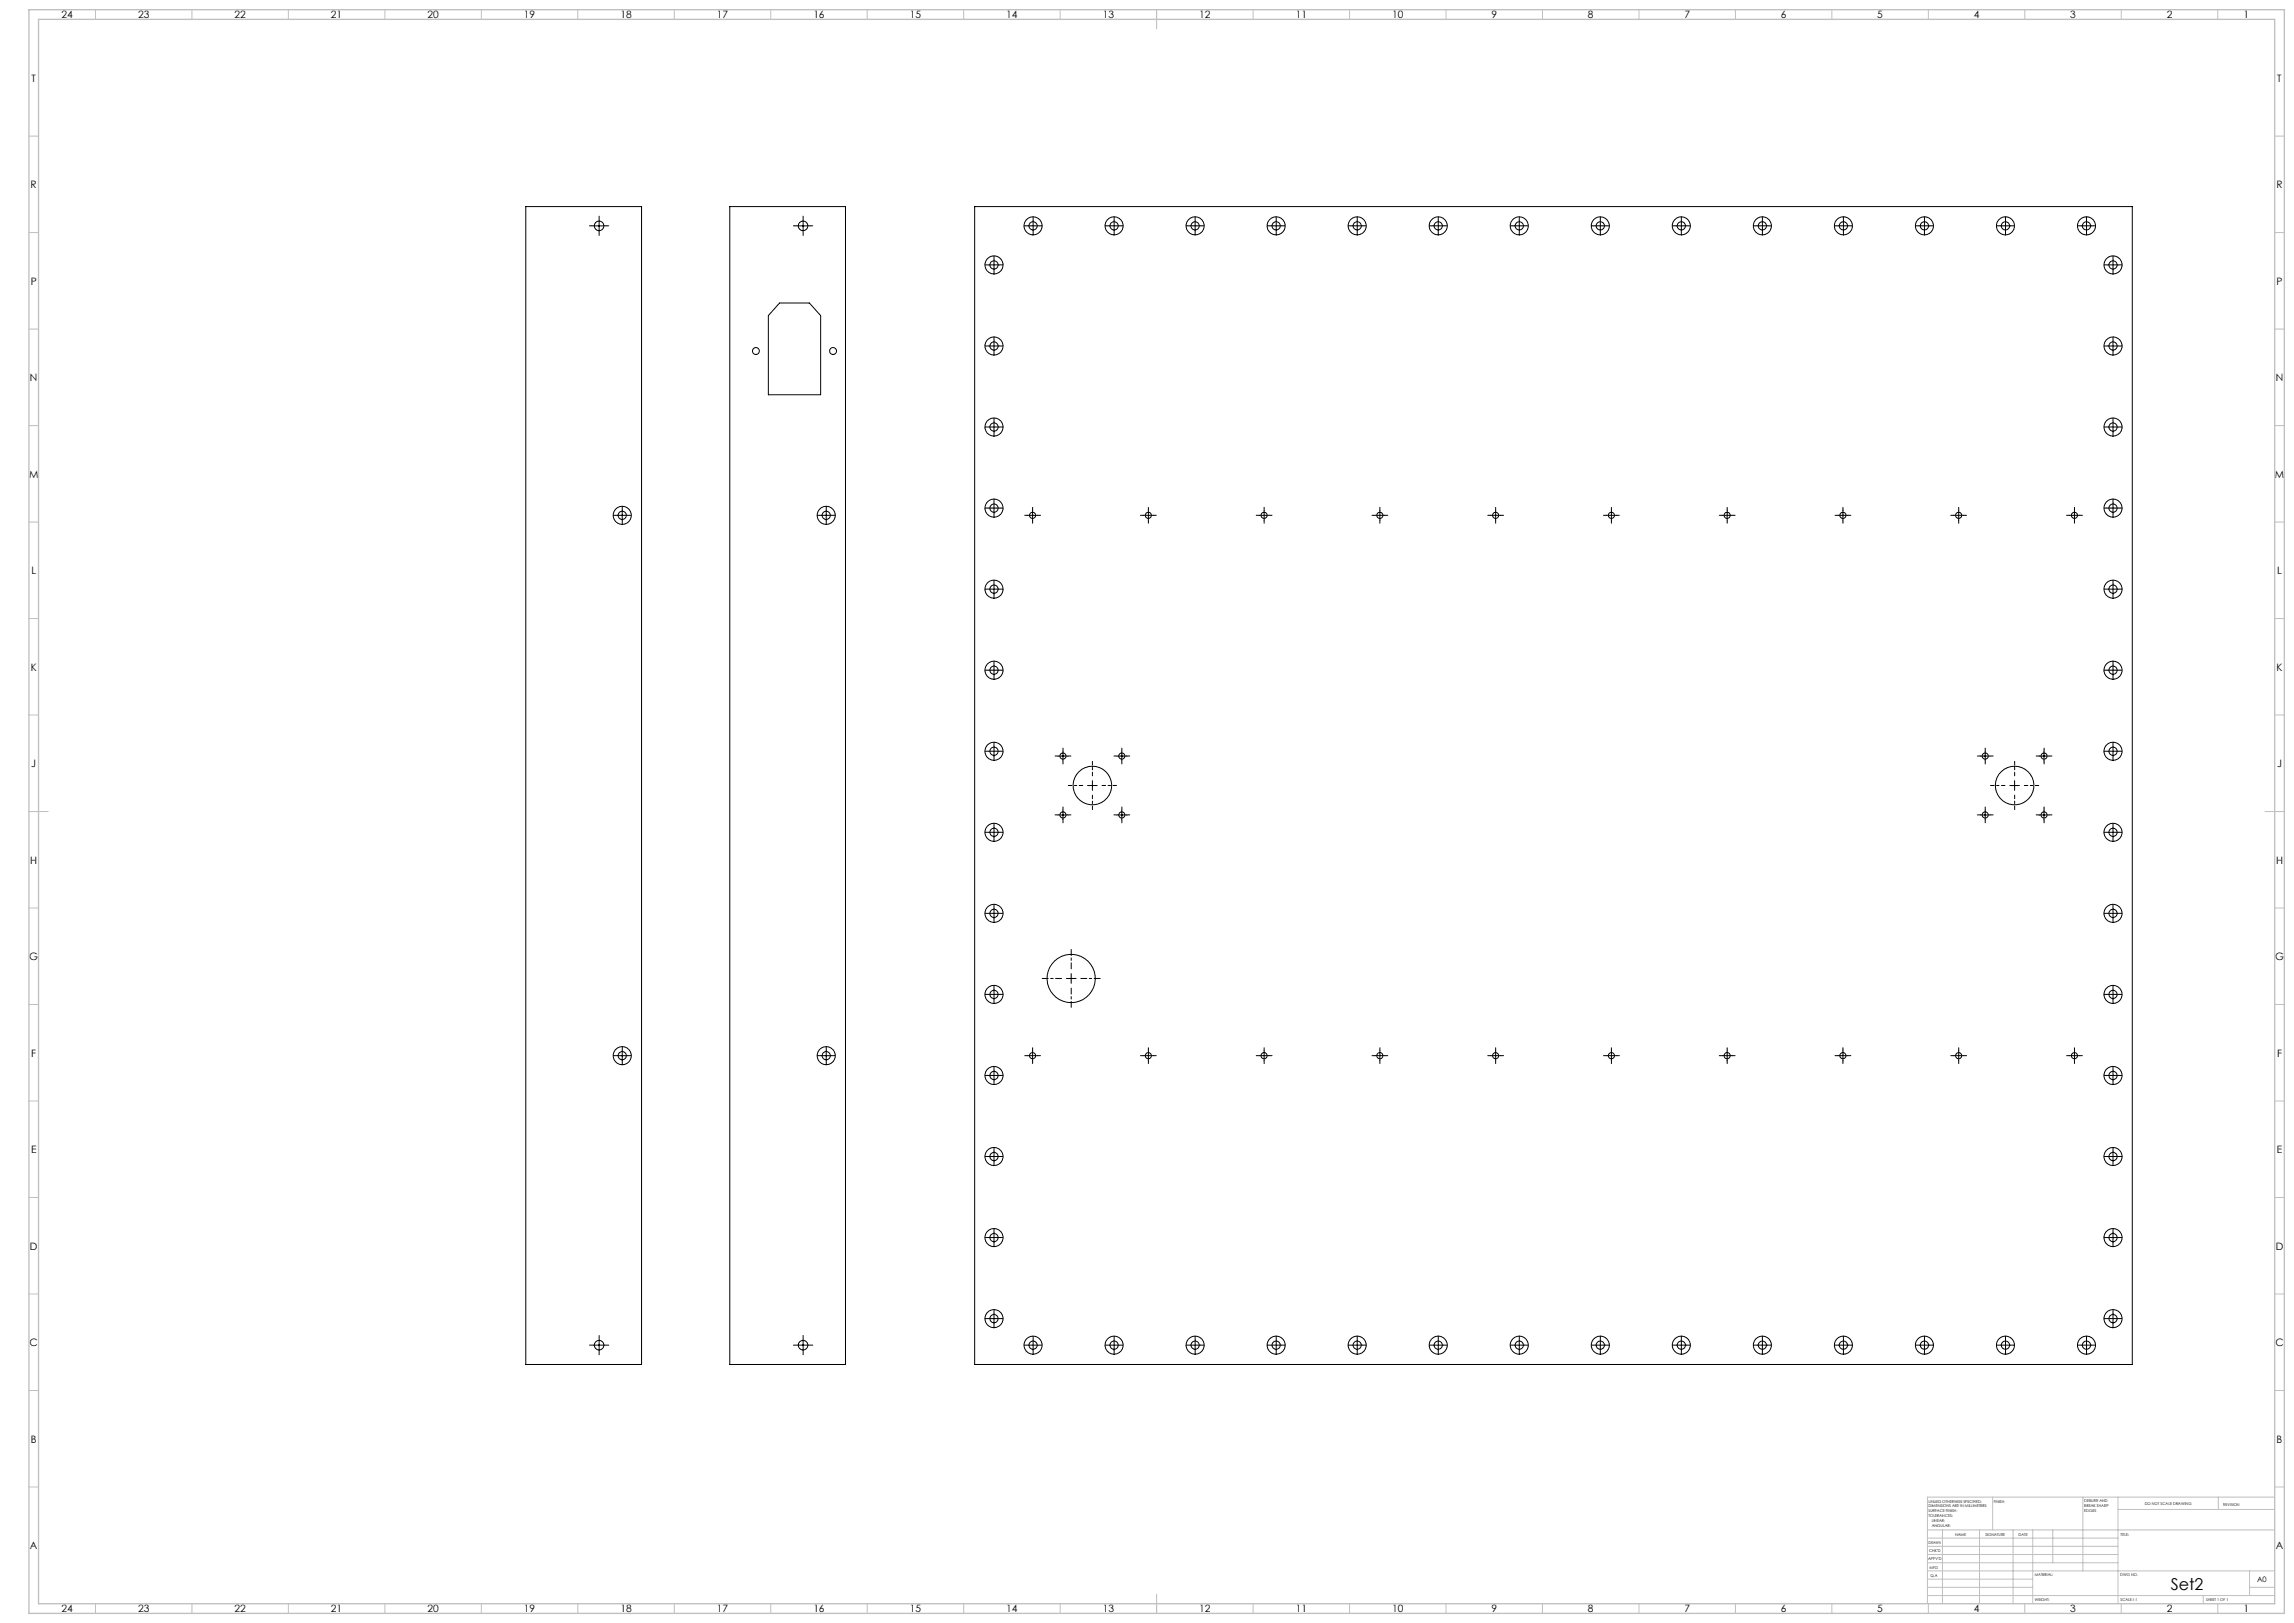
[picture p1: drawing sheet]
<svg xmlns="http://www.w3.org/2000/svg" width="1189mm" height="841mm" viewBox="0 0 1189 841" stroke-linecap="round" stroke-linejoin="round" font-family="sans-serif">
<defs><g id="words">
<text font-size="8.5" x="1125" y="824">Set2</text>
<g font-size="5.3">
<text x="32" y="10">24</text>
<text x="72" y="10">23</text>
<text x="122" y="10">22</text>
<text x="172" y="10">21</text>
<text x="222" y="10">20</text>
<text x="272" y="10">19</text>
<text x="322" y="10">18</text>
<text x="372" y="10">17</text>
<text x="422" y="10">16</text>
<text x="472" y="10">15</text>
<text x="522" y="10">14</text>
<text x="572" y="10">13</text>
<text x="622" y="10">12</text>
<text x="672" y="10">11</text>
<text x="722" y="10">10</text>
<text x="773" y="10">9</text>
<text x="823" y="10">8</text>
<text x="873" y="10">7</text>
<text x="923" y="10">6</text>
<text x="973" y="10">5</text>
<text x="1023" y="10">4</text>
<text x="1073" y="10">3</text>
<text x="1123" y="10">2</text>
<text x="1163" y="10">1</text>
<text x="16" y="42">T</text>
<text x="1180" y="42">T</text>
<text x="16" y="97">R</text>
<text x="1180" y="97">R</text>
<text x="16" y="147">P</text>
<text x="1180" y="147">P</text>
<text x="16" y="198">N</text>
<text x="1180" y="198">N</text>
<text x="15" y="248">M</text>
<text x="1179" y="248">M</text>
<text x="16" y="298">L</text>
<text x="1180" y="298">L</text>
<text x="16" y="348">K</text>
<text x="1180" y="348">K</text>
<text x="16" y="398">J</text>
<text x="1180" y="398">J</text>
<text x="16" y="448">H</text>
<text x="1180" y="448">H</text>
<text x="15" y="498">G</text>
<text x="1179" y="498">G</text>
<text x="16" y="548">F</text>
<text x="1180" y="548">F</text>
<text x="16" y="598">E</text>
<text x="1180" y="598">E</text>
<text x="16" y="648">D</text>
<text x="1180" y="648">D</text>
<text x="15" y="698">C</text>
<text x="1179" y="698">C</text>
<text x="16" y="748">B</text>
<text x="1180" y="748">B</text>
<text x="16" y="803">A</text>
<text x="1180" y="803">A</text>
<text x="32" y="836">24</text>
<text x="72" y="836">23</text>
<text x="122" y="836">22</text>
<text x="172" y="836">21</text>
<text x="222" y="836">20</text>
<text x="272" y="836">19</text>
<text x="322" y="836">18</text>
<text x="372" y="836">17</text>
<text x="422" y="836">16</text>
<text x="472" y="836">15</text>
<text x="522" y="836">14</text>
<text x="572" y="836">13</text>
<text x="622" y="836">12</text>
<text x="672" y="836">11</text>
<text x="722" y="836">10</text>
<text x="773" y="836">9</text>
<text x="823" y="836">8</text>
<text x="873" y="836">7</text>
<text x="923" y="836">6</text>
<text x="973" y="836">5</text>
<text x="1023" y="836">4</text>
<text x="1073" y="836">3</text>
<text x="1123" y="836">2</text>
<text x="1163" y="836">1</text>
</g>
<text font-size="3.9" x="1170" y="820">A0</text>
<g font-size="2">
<text x="1000" y="779">UNLESS OTHERWISE SPECIFIED:</text>
<text x="1033" y="779">FINISH:</text>
<text x="1080" y="778">DEBURR AND</text>
<text x="1112" y="780">DO NOT SCALE DRAWING</text>
<text x="1000" y="781">DIMENSIONS ARE IN MILLIMETERS</text>
<text x="1000" y="784">SURFACE FINISH:</text>
<text x="1080" y="781">BREAK SHARP</text>
<text x="1080" y="783">EDGES</text>
<text x="1152" y="780">REVISION</text>
<text x="1000" y="786">TOLERANCES:</text>
<text x="1001" y="789">LINEAR:</text>
<text x="1001" y="791">ANGULAR:</text>
<text x="1013" y="796">NAME</text>
<text x="1029" y="796">SIGNATURE</text>
<text x="1046" y="796">DATE</text>
<text x="1099" y="796">TITLE:</text>
<text x="1000" y="800">DRAWN</text>
<text x="999" y="808">APPV'D</text>
<text x="1000" y="804">CHK'D</text>
<text x="1000" y="813">MFG</text>
<text x="1001" y="817">Q.A</text>
<text x="1055" y="817">MATERIAL:</text>
<text x="1099" y="817">DWG NO.</text>
<text x="1055" y="830">WEIGHT:</text>
<text x="1099" y="830">SCALE:1:1</text>
<text x="1143" y="830">SHEET 1 OF 1</text>
</g>
</g></defs>
<g fill="none" stroke="#000" stroke-width=".52" stroke-dasharray="15.2 1.3 1.3 1.3">
<path d="M308 117h-2M311 115v-3M311 120v2M313 117h3M414 117h-3M416 115v-3M416 120v2M419 117h2M533 117h-2M535 117v-2M535 117h-2M535 117v3"/>
<path d="M535 117h3M535 115v-3M535 120v2M538 117h2M575 117h-2M577 117v-2M577 117h-2M577 117v3M577 117h3M577 115v-3M577 120v2M580 117h2"/>
<path d="M617 117h-2M619 117v-2M619 117h-2M619 117v3M619 117h3M619 115v-3M619 120v2M622 117h2M659 117h-2M661 117v-2M661 117h-2M661 117v3"/>
<path d="M661 117h3M661 115v-3M661 120v2M664 117h2M701 117h-2M703 117v-2M703 117h-2M703 117v3M703 117h3M703 115v-3M703 120v2M706 117h2"/>
<path d="M743 117h-2M745 117v-2M745 117h-2M745 117v3M745 117h3M745 115v-3M745 120v2M748 117h2M785 117h-2M787 117v-2M787 117h-2M787 117v3"/>
<path d="M787 117h3M787 115v-3M787 120v2M790 117h2M827 117h-2M829 117v-2M829 117h-2M829 117v3M829 117h3M829 115v-3M829 120v2M832 117h2"/>
<path d="M869 117h-2M871 117v-2M871 117h-2M871 117v3M871 117h3M871 115v-3M871 120v2M874 117h2M911 117h-2M913 117v-2M913 117h-2M913 117v3"/>
<path d="M913 117h3M913 115v-3M913 120v2M916 117h2M953 117h-2M955 117v-2M955 117h-2M955 117v3M955 117h3M955 115v-3M955 120v2M958 117h2"/>
<path d="M995 117h-2M997 117v-2M997 117h-2M997 117v3M997 117h3M997 115v-3M997 120v2M1000 117h2M1037 117h-2M1039 117v-2M1039 117h-2M1039 117v3"/>
<path d="M1039 117h3M1039 115v-3M1039 120v2M1042 117h2M1079 117h-2M1081 117v-2M1081 117h-2M1081 117v3M1081 117h3M1081 115v-3M1081 120v2M1084 117h2"/>
<path d="M513 137h-2M515 137v-2M515 137h-2M515 137v3M515 137h3M515 135v-2M515 140v2M518 137h2M1093 137h-2M1095 137v-2M1095 137h-2M1095 137v3"/>
<path d="M1095 137h3M1095 135v-2M1095 140v2M1098 137h2M513 179h-2M515 179v-2M515 179h-2M515 179v3M515 179h3M515 177v-2M518 179h2M1093 179h-2"/>
<path d="M1095 179v-2M1095 179h-2M1095 179v3M1095 179h3M1095 177v-2M1098 179h2M515 182v2M1095 182v2M515 219v-2M1095 219v-2M513 221h-2M515 221v-2"/>
<path d="M515 221h-2M515 221v3M515 221h3M515 224v2M518 221h2M1093 221h-2M1095 221v-2M1095 221h-2M1095 221v3M1095 221h3M1095 224v2M1098 221h2"/>
<path d="M320 267h-2M323 265v-3M323 270v2M325 267h2M426 267h-2M428 265v-3M428 270v2M431 267h2M513 263h-2M515 263v-2M515 263h-2M515 263v3"/>
<path d="M515 263h3M515 261v-2M515 266v2M518 263h2M533 267h-2M535 265v-2M535 270v1M538 267h1M593 267h-2M595 267v-2M595 267h-2M595 267v3"/>
<path d="M595 267h3M595 265v-2M595 270v1M598 267h1M653 267h-2M655 267v-2M655 267h-2M655 267v3M655 267h3M655 265v-2M655 270v1M658 267h1"/>
<path d="M713 267h-2M715 267v-2M715 267h-2M715 267v3M715 267h3M715 265v-2M715 270v1M718 267h1M773 267h-2M775 267v-2M775 267h-2M775 267v3"/>
<path d="M775 267h3M775 265v-2M775 270v1M778 267h1M833 267h-2M835 267v-2M835 267h-2M835 267v3M835 267h3M835 265v-2M835 270v1M838 267h1"/>
<path d="M893 267h-2M895 267v-2M895 267h-2M895 267v3M895 267h3M895 265v-2M895 270v1M898 267h1M953 267h-2M955 267v-2M955 267h-2M955 267v3"/>
<path d="M955 267h3M955 265v-2M955 270v1M958 267h1M1013 267h-2M1015 267v-2M1015 267h-2M1015 267v3M1015 267h3M1015 265v-2M1015 270v1M1018 267h1"/>
<path d="M1073 267h-2M1075 267v-2M1075 267h-2M1075 267v3M1075 267h3M1075 265v-2M1075 270v1M1078 267h1M1093 263h-2M1095 263v-2M1095 263h-2M1095 263v3"/>
<path d="M1095 263h3M1095 261v-2M1095 266v2M1098 263h2M513 305h-2M515 305v-2M515 305h-2M515 305v3M515 305h3M515 303v-2M515 308v2M518 305h2"/>
<path d="M1093 305h-2M1095 305v-2M1095 305h-2M1095 305v3M1095 305h3M1095 303v-2M1095 308v2M1098 305h2M513 347h-2M515 347v-2M515 347h-2M515 347v3"/>
<path d="M515 347h3M515 345v-2M515 350v2M518 347h2M1093 347h-2M1095 347v-2M1095 347h-2M1095 347v3M1095 347h3M1095 345v-2M1095 350v2M1098 347h2"/>
<path d="M513 389h-2M515 389v-2M515 389h-2M515 389v3M515 389h3M515 387v-2M515 392v2M518 389h2M548 392h-1M551 389v-1M551 394v2M553 392h2"/>
<path d="M579 392h-2M581 389v-1M581 394v2M584 392h2M1026 392h-1M1029 389v-1M1029 394v2M1031 392h2M1057 392h-2M1059 389v-1M1059 394v2M1062 392h2"/>
<path d="M1093 389h-2M1095 389v-2M1095 389h-2M1095 389v3M1095 389h3M1095 387v-2M1095 392v2M1098 389h2M551 420v-2M581 420v-2M1029 420v-2M1059 420v-2"/>
<path d="M513 431h-2M515 431v-2M515 431h-2M515 431v3M515 431h3M515 429v-2M515 434v2M518 431h2M548 422h-1M551 425v1M553 422h2M579 422h-2"/>
<path d="M581 425v1M584 422h2M1026 422h-1M1029 425v1M1031 422h2M1057 422h-2M1059 425v1M1062 422h2M1093 431h-2M1095 431v-2M1095 431h-2M1095 431v3"/>
<path d="M1095 431h3M1095 429v-2M1095 434v2M1098 431h2M513 473h-2M515 473v-2M515 473h-2M515 473v3M515 473h3M515 471v-2M515 476v2M518 473h2"/>
<path d="M1093 473h-2M1095 473v-2M1095 473h-2M1095 473v3M1095 473h3M1095 471v-2M1095 476v2M1098 473h2M513 515h-2M515 515v-2M515 515h-2M515 515v3"/>
<path d="M515 515h3M515 513v-2M515 518v2M518 515h2M1093 515h-2M1095 515v-2M1095 515h-2M1095 515v3M1095 515h3M1095 513v-2M1095 518v2M1098 515h2"/>
<path d="M320 547h-2M323 545v-3M323 550v2M325 547h2M426 547h-2M428 545v-3M428 550v2M431 547h2M513 557h-2M515 557v-2M515 557h-2M515 557v3"/>
<path d="M515 557h3M515 555v-2M515 560v2M518 557h2M533 547h-2M535 547v-2M535 547h-2M535 547v3M535 547h3M535 545v-2M535 550v1M538 547h1"/>
<path d="M593 547h-2M595 547v-2M595 547h-2M595 547v3M595 547h3M595 545v-2M595 550v1M598 547h1M653 547h-2M655 547v-2M655 547h-2M655 547v3"/>
<path d="M655 547h3M655 545v-2M655 550v1M658 547h1M713 547h-2M715 547v-2M715 547h-2M715 547v3M715 547h3M715 545v-2M715 550v1M718 547h1"/>
<path d="M773 547h-2M775 547v-2M775 547h-2M775 547v3M775 547h3M775 545v-2M775 550v1M778 547h1M833 547h-2M835 547v-2M835 547h-2M835 547v3"/>
<path d="M835 547h3M835 545v-2M835 550v1M838 547h1M893 547h-2M895 547v-2M895 547h-2M895 547v3M895 547h3M895 545v-2M895 550v1M898 547h1"/>
<path d="M953 547h-2M955 547v-2M955 547h-2M955 547v3M955 547h3M955 545v-2M955 550v1M958 547h1M1013 547h-2M1015 547v-2M1015 547h-2M1015 547v3"/>
<path d="M1015 547h3M1015 545v-2M1015 550v1M1018 547h1M1073 547h-2M1075 547v-2M1075 547h-2M1075 547v3M1075 547h3M1075 545v-2M1075 550v1M1078 547h1"/>
<path d="M1093 557h-2M1095 557v-2M1095 557h-2M1095 557v3M1095 557h3M1095 555v-2M1095 560v2M1098 557h2M513 599h-2M515 599v-2M515 599h-2M515 599v3"/>
<path d="M515 599h3M515 597v-2M518 599h2M1093 599h-2M1095 599v-2M1095 599h-2M1095 599v3M1095 599h3M1095 597v-2M1098 599h2M515 602v2M1095 602v2"/>
<path d="M515 639v-2M1095 639v-2M513 641h-2M515 641v-2M515 641h-2M515 641v3M515 641h3M515 644v2M518 641h2M1093 641h-2M1095 641v-2M1095 641h-2"/>
<path d="M1095 641v3M1095 641h3M1095 644v2M1098 641h2M308 697h-2M311 695v-3M311 700v2M313 697h3M414 697h-3M416 695v-3M416 700v2M419 697h2"/>
<path d="M513 683h-2M515 681v-2M515 686v2M518 683h2M533 697h-2M535 697v-2M535 697h-2M535 697v3M535 697h3M535 695v-3M535 700v2M538 697h2"/>
<path d="M575 697h-2M577 697v-2M577 697h-2M577 697v3M577 697h3M577 695v-3M577 700v2M580 697h2M617 697h-2M619 697v-2M619 697h-2M619 697v3"/>
<path d="M619 697h3M619 695v-3M619 700v2M622 697h2M659 697h-2M661 697v-2M661 697h-2M661 697v3M661 697h3M661 695v-3M661 700v2M664 697h2"/>
<path d="M701 697h-2M703 697v-2M703 697h-2M703 697v3M703 697h3M703 695v-3M703 700v2M706 697h2M743 697h-2M745 697v-2M745 697h-2M745 697v3"/>
<path d="M745 697h3M745 695v-3M745 700v2M748 697h2M785 697h-2M787 697v-2M787 697h-2M787 697v3M787 697h3M787 695v-3M787 700v2M790 697h2"/>
<path d="M827 697h-2M829 697v-2M829 697h-2M829 697v3M829 697h3M829 695v-3M829 700v2M832 697h2M869 697h-2M871 697v-2M871 697h-2M871 697v3"/>
<path d="M871 697h3M871 695v-3M871 700v2M874 697h2M911 697h-2M913 697v-2M913 697h-2M913 697v3M913 697h3M913 695v-3M913 700v2M916 697h2"/>
<path d="M953 697h-2M955 697v-2M955 697h-2M955 697v3M955 697h3M955 695v-3M955 700v2M958 697h2M995 697h-2M997 697v-2M997 697h-2M997 697v3"/>
<path d="M997 697h3M997 695v-3M997 700v2M1000 697h2M1037 697h-2M1039 697v-2M1039 697h-2M1039 697v3M1039 697h3M1039 695v-3M1039 700v2M1042 697h2"/>
<path d="M1079 697h-2M1081 697v-2M1081 697h-2M1081 697v3M1081 697h3M1081 695v-3M1081 700v2M1084 697h2M1093 683h-2M1095 683v-2M1095 683h-2M1095 683v3"/>
<path d="M1095 683h3M1095 681v-2M1095 686v2M1098 683h2"/>
</g>
<path d="M561 407h-7M566 402v-7M566 412v8M571 407h8M1039 407h-7M1044 402v-7M1044 412v8M1049 407h8" fill="none" stroke="#000" stroke-width=".52" stroke-dasharray="15.2 1.3 1.3 1.3" stroke-dashoffset="13.4"/>
<path d="M550 507h-10M555 502v-10M555 512v10M560 507h10" fill="none" stroke="#000" stroke-width=".52" stroke-dasharray="15.2 1.3 1.3 1.3" stroke-dashoffset="12.1"/>
<g fill="none" stroke="#000" stroke-width=".52">
<path d="M273 107h60v600h-60zM308 117h5M311 115v5M378 107h60v600h-60zM414 117h5M416 115v5M505 107h600v600h-600zM404 157h16l5 7v41h-27v-41zM320 267h5M323 265v5M426 267h5M428 265v5"/>
<path d="M533 267h5M535 265v5M548 392h5M551 389v5M579 392h5M581 389v5M1026 392h5M1029 389v5M1057 392h5M1059 389v5M551 420v5M564 407h5"/>
<path d="M566 405v5M581 420v5M1029 420v5M1042 407h5M1044 405v5M1059 420v5M548 422h5M579 422h5M1026 422h5M1057 422h5M553 507h5M555 505v5"/>
<path d="M320 547h5M323 545v5M426 547h5M428 545v5M308 697h5M311 695v5M414 697h5M416 695v5M513 683h5M515 681v5"/>
<circle cx="311" cy="117" r="2.5"/>
<circle cx="416" cy="117" r="2.5"/>
<circle cx="535" cy="117" r="5"/>
<circle cx="535" cy="117" r="2.1"/>
<circle cx="577" cy="117" r="2.2"/>
<circle cx="577" cy="117" r="5"/>
<circle cx="619" cy="117" r="5"/>
<circle cx="619" cy="117" r="2.1"/>
<circle cx="661" cy="117" r="2.2"/>
<circle cx="661" cy="117" r="5"/>
<circle cx="703" cy="117" r="5"/>
<circle cx="703" cy="117" r="2.1"/>
<circle cx="745" cy="117" r="5"/>
<circle cx="745" cy="117" r="2.1"/>
<circle cx="787" cy="117" r="5"/>
<circle cx="787" cy="117" r="2.2"/>
<circle cx="829" cy="117" r="5"/>
<circle cx="829" cy="117" r="2.1"/>
<circle cx="871" cy="117" r="5"/>
<circle cx="871" cy="117" r="2.2"/>
<circle cx="913" cy="117" r="5"/>
<circle cx="913" cy="117" r="2.1"/>
<circle cx="955" cy="117" r="2.2"/>
<circle cx="955" cy="117" r="5"/>
<circle cx="997" cy="117" r="5"/>
<circle cx="997" cy="117" r="2.1"/>
<circle cx="1039" cy="117" r="2.2"/>
<circle cx="1039" cy="117" r="5"/>
<circle cx="1081" cy="117" r="5"/>
<circle cx="1081" cy="117" r="2.1"/>
<circle cx="515" cy="137" r="5"/>
<circle cx="515" cy="137" r="2.1"/>
<circle cx="1095" cy="137" r="5"/>
<circle cx="1095" cy="137" r="2.1"/>
<circle cx="515" cy="179" r="5"/>
<circle cx="515" cy="179" r="2.1"/>
<circle cx="1095" cy="179" r="5"/>
<circle cx="1095" cy="179" r="2.1"/>
<circle cx="392" cy="182" r="1.8"/>
<circle cx="432" cy="182" r="1.8"/>
<circle cx="515" cy="221" r="5"/>
<circle cx="515" cy="221" r="2.1"/>
<circle cx="1095" cy="221" r="5"/>
<circle cx="1095" cy="221" r="2.1"/>
<circle cx="323" cy="267" r="5"/>
<circle cx="323" cy="267" r="2.1"/>
<circle cx="428" cy="267" r="5"/>
<circle cx="428" cy="267" r="2.1"/>
<circle cx="515" cy="263" r="5"/>
<circle cx="515" cy="263" r="2.1"/>
<circle cx="535" cy="267" r="1.6"/>
<circle cx="595" cy="267" r="1.6"/>
<circle cx="655" cy="267" r="1.6"/>
<circle cx="715" cy="267" r="1.6"/>
<circle cx="775" cy="267" r="1.6"/>
<circle cx="835" cy="267" r="1.6"/>
<circle cx="895" cy="267" r="1.6"/>
<circle cx="955" cy="267" r="1.6"/>
<circle cx="1015" cy="267" r="1.6"/>
<circle cx="1075" cy="267" r="1.6"/>
<circle cx="1095" cy="263" r="5"/>
<circle cx="1095" cy="263" r="2.1"/>
<circle cx="515" cy="305" r="5"/>
<circle cx="515" cy="305" r="2.1"/>
<circle cx="1095" cy="305" r="5"/>
<circle cx="1095" cy="305" r="2.1"/>
<circle cx="515" cy="347" r="5"/>
<circle cx="515" cy="347" r="2.1"/>
<circle cx="1095" cy="347" r="5"/>
<circle cx="1095" cy="347" r="2.1"/>
<circle cx="515" cy="389" r="5"/>
<circle cx="515" cy="389" r="2.1"/>
<circle cx="551" cy="392" r="1.6"/>
<circle cx="581" cy="392" r="1.6"/>
<circle cx="1029" cy="392" r="1.6"/>
<circle cx="1059" cy="392" r="1.6"/>
<circle cx="1095" cy="389" r="5"/>
<circle cx="1095" cy="389" r="2.1"/>
<circle cx="566" cy="407" r="10"/>
<circle cx="1044" cy="407" r="10"/>
<circle cx="515" cy="431" r="5"/>
<circle cx="515" cy="431" r="2.1"/>
<circle cx="551" cy="422" r="1.6"/>
<circle cx="581" cy="422" r="1.6"/>
<circle cx="1029" cy="422" r="1.6"/>
<circle cx="1059" cy="422" r="1.6"/>
<circle cx="1095" cy="431" r="5"/>
<circle cx="1095" cy="431" r="2.1"/>
<circle cx="515" cy="473" r="5"/>
<circle cx="515" cy="473" r="2.1"/>
<circle cx="1095" cy="473" r="5"/>
<circle cx="1095" cy="473" r="2.1"/>
<circle cx="515" cy="515" r="5"/>
<circle cx="515" cy="515" r="2.1"/>
<circle cx="555" cy="507" r="12"/>
<circle cx="1095" cy="515" r="5"/>
<circle cx="1095" cy="515" r="2.1"/>
<circle cx="323" cy="547" r="5"/>
<circle cx="323" cy="547" r="2.1"/>
<circle cx="428" cy="547" r="5"/>
<circle cx="428" cy="547" r="2.1"/>
<circle cx="515" cy="557" r="5"/>
<circle cx="515" cy="557" r="2.1"/>
<circle cx="535" cy="547" r="1.6"/>
<circle cx="595" cy="547" r="1.6"/>
<circle cx="655" cy="547" r="1.6"/>
<circle cx="715" cy="547" r="1.6"/>
<circle cx="775" cy="547" r="1.6"/>
<circle cx="835" cy="547" r="1.6"/>
<circle cx="895" cy="547" r="1.6"/>
<circle cx="955" cy="547" r="1.6"/>
<circle cx="1015" cy="547" r="1.6"/>
<circle cx="1075" cy="547" r="1.6"/>
<circle cx="1095" cy="557" r="5"/>
<circle cx="1095" cy="557" r="2.1"/>
<circle cx="515" cy="599" r="5"/>
<circle cx="515" cy="599" r="2.1"/>
<circle cx="1095" cy="599" r="5"/>
<circle cx="1095" cy="599" r="2.1"/>
<circle cx="515" cy="641" r="5"/>
<circle cx="515" cy="641" r="2.1"/>
<circle cx="1095" cy="641" r="5"/>
<circle cx="1095" cy="641" r="2.1"/>
<circle cx="311" cy="697" r="2.5"/>
<circle cx="416" cy="697" r="2.5"/>
<circle cx="515" cy="683" r="5"/>
<circle cx="515" cy="683" r="2.1"/>
<circle cx="535" cy="697" r="5"/>
<circle cx="535" cy="697" r="2.1"/>
<circle cx="577" cy="697" r="2.2"/>
<circle cx="577" cy="697" r="5"/>
<circle cx="619" cy="697" r="5"/>
<circle cx="619" cy="697" r="2.1"/>
<circle cx="661" cy="697" r="2.2"/>
<circle cx="661" cy="697" r="5"/>
<circle cx="703" cy="697" r="5"/>
<circle cx="703" cy="697" r="2.1"/>
<circle cx="745" cy="697" r="5"/>
<circle cx="745" cy="697" r="2.1"/>
<circle cx="787" cy="697" r="5"/>
<circle cx="787" cy="697" r="2.2"/>
<circle cx="829" cy="697" r="5"/>
<circle cx="829" cy="697" r="2.1"/>
<circle cx="871" cy="697" r="5"/>
<circle cx="871" cy="697" r="2.2"/>
<circle cx="913" cy="697" r="5"/>
<circle cx="913" cy="697" r="2.1"/>
<circle cx="955" cy="697" r="2.2"/>
<circle cx="955" cy="697" r="5"/>
<circle cx="997" cy="697" r="5"/>
<circle cx="997" cy="697" r="2.1"/>
<circle cx="1039" cy="697" r="2.2"/>
<circle cx="1039" cy="697" r="5"/>
<circle cx="1081" cy="697" r="5"/>
<circle cx="1081" cy="697" r="2.1"/>
<circle cx="1095" cy="683" r="5"/>
<circle cx="1095" cy="683" r="2.1"/>
</g>
<g fill="none" stroke="#c0c0c0" stroke-width=".52">
<path d="M49 5v5M99 5v5M149 5v5M199 5v5M249 5v5M299 5v5M349 5v5M399 5v5M449 5v5M499 5v5M549 5v5M599 5v10"/>
<path d="M649 5v5M699 5v5M749 5v5M799 5v5M849 5v5M899 5v5M949 5v5M999 5v5M1049 5v5M1099 5v5M1149 5v5M15 71h5"/>
<path d="M1179 71h5M15 121h5M1179 121h5M15 171h5M1179 171h5M15 221h5M1179 221h5M15 271h5M1179 271h5M15 321h5M1179 321h5M15 371h5"/>
<path d="M1179 371h5M15 421h10M1174 421h10M15 471h5M1179 471h5M15 521h5M1179 521h5M15 571h5M1179 571h5M15 621h5M1179 621h5M15 671h5"/>
<path d="M1179 671h5M15 721h5M1179 721h5M15 771h5M1033 776v17M1080 776v38M1098 776v55M1150 776v6M1179 771h5M1179 776h-180v55M999 793h180M999 797h99"/>
<path d="M1007 793v38M1026 793v38M1043 793v38M1054 793v38M1064 793v17M1098 782h81M999 810h99M999 806h99M999 801h99M999 818h55M999 814h180M1166 814v13"/>
<path d="M49 831v5M99 831v5M149 831v5M199 831v5M249 831v5M299 831v5M349 831v5M399 831v5M449 831v5M499 831v5M549 831v5M599 826v10"/>
<path d="M649 831v5M699 831v5M749 831v5M799 831v5M849 831v5M899 831v5M949 831v5M999 827h180M999 823h55M999 831v5M1049 831v5M1099 831v5"/>
<path d="M1142 827v4M1149 831v5M1166 823h13"/>
</g>
<path d="M15 5h1169v831h-1169zM20 10h1159v821h-1159z" fill="none" stroke="#c0c0c0" stroke-width=".7"/>
<use href="#words"/>
</svg>
